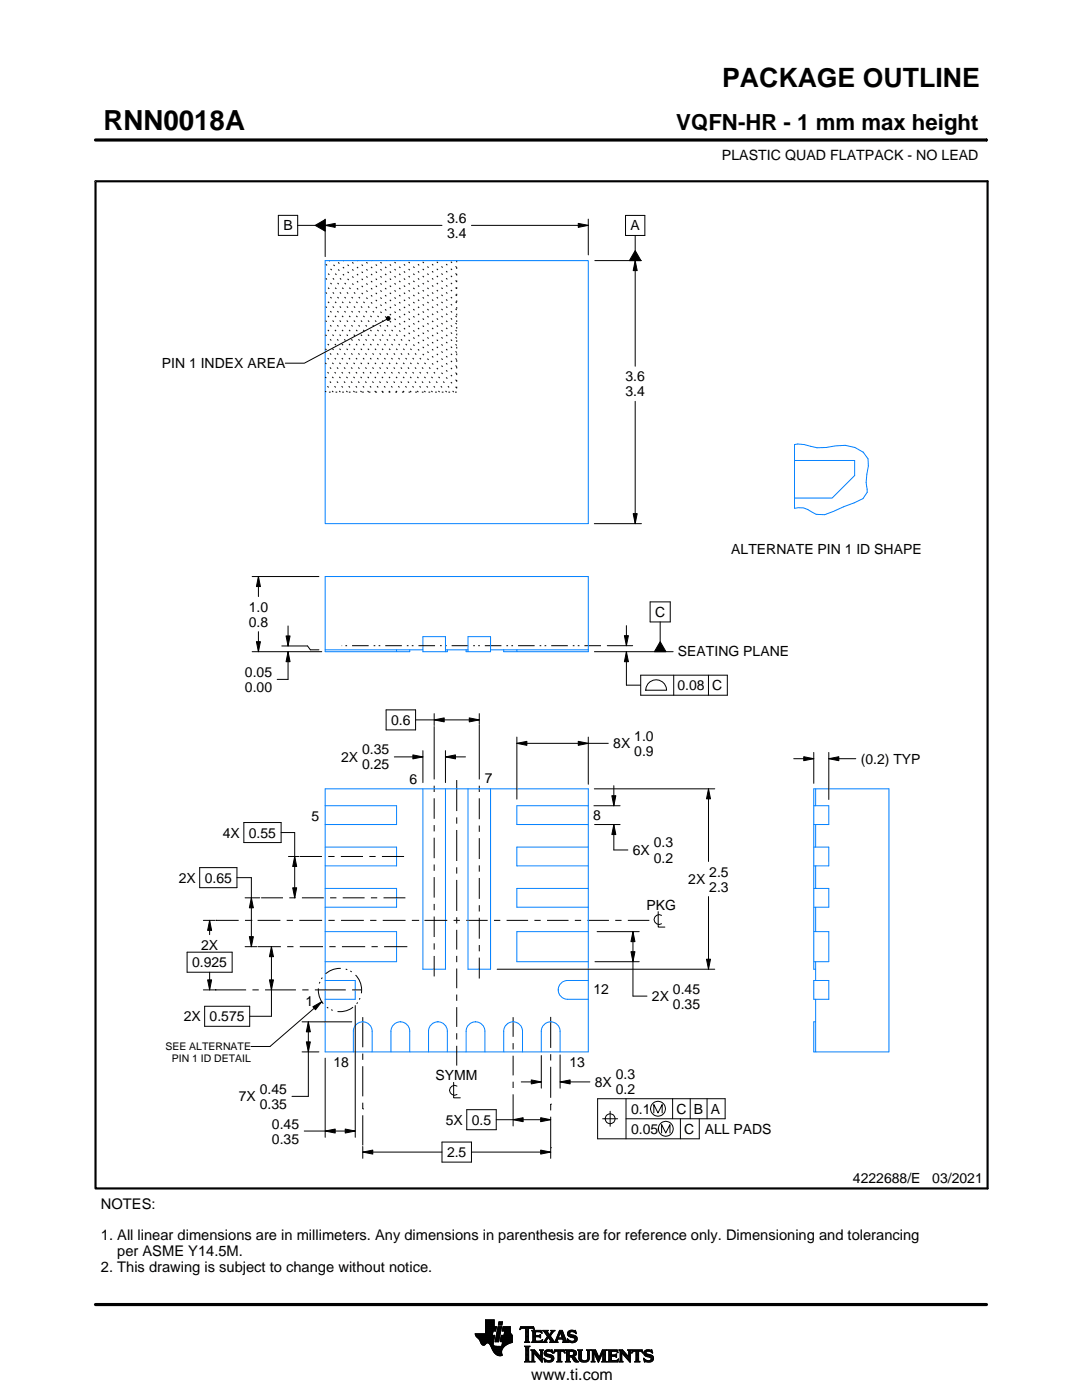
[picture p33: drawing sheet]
<svg xmlns="http://www.w3.org/2000/svg" width="216mm" height="279mm" viewBox="0 0 216 279" stroke-linecap="round" stroke-linejoin="round" font-family="sans-serif">
<defs><g id="words">
<text font-size="5.5" x="20.6" y="26">RNN0018A</text>
<text font-size="5.3" x="144.1" y="17.4">PACKAGE OUTLINE</text>
<text font-size="4.4" x="135" y="26">VQFN-HR - 1 mm max height</text>
<text font-size="3.2" x="106" y="275.3">www.ti.com</text>
<g font-size="2.9">
<text x="20.1" y="241.2">NOTES:</text>
<text x="20.1" y="247.5">1. All linear dimensions are in millimeters. Any dimensions in parenthesis are for reference only. Dimensioning and tolerancing</text>
<text x="23.4" y="250.7">per ASME Y14.5M.</text>
<text x="20.1" y="253.8">2. This drawing is subject to change without notice.</text>
</g>
<g font-size="2.8">
<text x="144.1" y="32">PLASTIC QUAD FLATPACK - NO LEAD</text>
<text x="56.5" y="46">B</text>
<text x="89.2" y="44.5">3.6</text>
<text x="89.2" y="47.5">3.4</text>
<text x="125.8" y="46">A</text>
<text x="32.3" y="73.5">PIN 1 INDEX AREA</text>
<text x="124.8" y="76.1">3.6</text>
<text x="124.8" y="79.1">3.4</text>
<text x="145.9" y="110.6">ALTERNATE PIN 1 ID SHAPE</text>
<text x="49.6" y="122.1">1.0</text>
<text x="49.6" y="125.1">0.8</text>
<text x="130.7" y="123.1">C</text>
<text x="135.3" y="131">SEATING PLANE</text>
<text x="48.9" y="135.1">0.05</text>
<text x="135.2" y="137.7">0.08 C</text>
<text x="48.9" y="138.1">0.00</text>
<text x="78" y="144.7">0.6</text>
<text x="122.4" y="149.4">8X</text>
<text x="126.6" y="147.9">1.0</text>
<text x="68.1" y="152.1">2X</text>
<text x="72.2" y="150.6">0.35</text>
<text x="72.2" y="153.6">0.25</text>
<text x="126.6" y="150.9">0.9</text>
<text x="171.8" y="152.4">(0.2) TYP</text>
<text x="81.7" y="156.5">6</text>
<text x="96.7" y="156.3">7</text>
<text x="44.5" y="167.2">4X 0.55</text>
<text x="62.2" y="163.9">5</text>
<text x="118.4" y="163.6">8</text>
<text x="126.3" y="170.6">6X</text>
<text x="130.5" y="169.1">0.3</text>
<text x="130.5" y="172.1">0.2</text>
<text x="35.7" y="176.2">2X 0.65</text>
<text x="137.3" y="176.4">2X</text>
<text x="141.5" y="174.9">2.5</text>
<text x="141.5" y="177.9">2.3</text>
<text x="129" y="181.5">PKG</text>
<text x="40.1" y="189.5">2X</text>
<text x="38.3" y="193">0.925</text>
<text x="36.6" y="203.8">2X 0.575</text>
<text x="61" y="200.7">1</text>
<text x="118.4" y="198.4">12</text>
<text x="130.1" y="199.8">2X</text>
<text x="134.3" y="198.3">0.45</text>
<text x="134.3" y="201.3">0.35</text>
<text x="66.6" y="212.9">18</text>
<text x="86.9" y="215.6">SYMM</text>
<text x="113.6" y="212.9">13</text>
<text x="122.9" y="215.4">0.3</text>
<text x="47.6" y="219.8">7X</text>
<text x="51.8" y="218.3">0.45</text>
<text x="51.8" y="221.3">0.35</text>
<text x="118.7" y="216.9">8X</text>
<text x="122.9" y="218.4">0.2</text>
<text x="54.3" y="225.2">0.45</text>
<text x="89" y="224.5">5X 0.5</text>
<text x="125.9" y="222.3">0.1</text>
<text x="125.9" y="226.3">0.05</text>
<text x="135" y="222.3">C B A</text>
<text x="136.5" y="226.3">C</text>
<text x="140.6" y="226.3">ALL PADS</text>
<text x="54.3" y="228.2">0.35</text>
<text x="89.2" y="230.9">2.5</text>
<text x="170.2" y="236.2">4222688/E</text>
<text x="186" y="236.2">03/2021</text>
</g>
<g font-size="2.1">
<text x="33" y="209.6">SEE ALTERNATE</text>
<text x="34.3" y="211.8">PIN 1 ID DETAIL</text>
</g>
<text font-size=".3" x="106.1" y="28.1">SCALE 3.200</text>
</g></defs>
<g fill="none" stroke="#000" stroke-width=".2">
<path d="M19.1 27.9h177.7M196.8 27.7v.5M55.5 43h3.9v4h-3.9zM59.4 45h3.5M62.9 45l2-1.2v2.3zM64.9 45l2-.4v.8zM64.9 43.7v7.5M64.9 45h23.3M94.1 45h23.3M115.4 44.6l2 .4-2 .4zM117.4 43.7v7.2M118.7 52h9.3"/>
<path d="M124.8 43h3.9v4h-3.9zM126.7 52l.4 2h-.8zM126.7 47v3M126.7 52v21.1M126.7 50l1.2 2h-2.3zM77.1 63.4l.3-.2 .3 .1 .2 .3-.2 .3-.3 .1-.3-.3zM77.1 63.8l-16.4 8.7h-3.8M126.7 80.1v24.4M50.3 115.1h13.3M51.6 115.1l.4 2h-.8zM51.6 115.1v4M118.6 104.5h9.4"/>
<path d="M126.3 102.5h.8l-.4 2zM50.3 130.1h13.9M51.2 128.1h.8l-.4 2zM51.6 126.1v4M56.2 128.9h5.2l.5 .8h1.7M57.1 126.9h.8l-.4 2zM57.5 130.1l.4 2h-.8zM57.5 124.9v4M57.5 130.1v5.5h-2.2M118.6 130.1h15.7M121.2 128.9h5M124.6 126.9h.8l-.4 2z"/>
<path d="M125 130.1l.4 2h-.8zM125 130.1v6.6h2.8M125 124.9v4M127.8 134.7h17.3v4h-17.3zM129.3 136.5a2.08 2.08 0 0 1 2.3-.7 2.08 2.08 0 0 1 1.4 1.9h-4.2l.1-.5zM129.7 120.1h4v4h-4zM131.7 124.1v4M131.7 128.1l1.2 2h-2.3zM134.4 134.7v4M141.4 134.7v4M77 141.7h5.9v4h-5.9zM78.7 151.1h5.7"/>
<path d="M82.4 150.7l2 .4-2 .4zM82.9 143.7h12.7M84.4 149.8v6.4M86.6 143.7l2-.4v.8zM86.6 142.4v2.4M86.6 144.9v10.6M86.6 156.8v1.3M86.6 159.3v4.1M88.9 151.1l2-.4v.8zM88.9 149.8v6.4M88.9 151.1h4M91.1 155.7v6.2"/>
<path d="M93.6 143.3l2 .4-2 .4zM95.6 142.4v2.2M95.6 144.7v10.8M95.6 156.8v1.3M95.6 159.3v4.2M103.1 148.4l2-.4v.8zM103.1 147.1v12.4M103.1 148.4h18.3M115.4 148l2 .4-2 .4zM117.4 147.1v9.4M118.6 157.4h24M122.1 158.8h.8l-.4 2z"/>
<path d="M122.5 156.8v4M141.4 157.4l.4 2h-.8zM141.4 157.4v14.5M158.4 151.4h4M160.4 151l2 .4-2 .4zM162.4 150.2v6.1M165.4 151.4l2-.4v.8zM165.4 150.2v9.4M165.4 151.4h5.4M39.8 173.2h7.5v4h-7.5zM47.3 175.2h2.9v13.7M48.7 164.2h7.4v4h-7.4z"/>
<path d="M48.9 179.2h2.9M50.2 179.2l.4 2h-.8zM52.1 179.2h4.4M56.1 166.2h2.7v13M57.6 170.9h2.1M57.7 179.2h1.3M58.4 177.2h.8l-.4 2zM58.8 170.9l.4 2h-.8zM59.8 170.9h4.4M60.2 179.2h4.4M65.5 170.9h1.3M65.9 179.2h1.2"/>
<path d="M68 170.9h4.4M68.4 179.2h4.4M73.7 170.9h1.3M74 179.2h1.3M76.2 170.9h4.4M76.5 179.2h4.4M86.6 164.7v1.2M86.6 167.2v4.1M86.6 172.5v1.3M86.6 175v4.1M91.1 163.1v1.3M91.1 165.6v6.2"/>
<path d="M91.1 173.1v1.2M91.1 175.6v6.2M95.6 164.8v1.2M95.6 167.3v4.1M95.6 172.7v1.3M95.6 175.2v4.2M118.5 160.8h5.2M118.6 164.6h5.1M122.5 164.6l.4 2h-.8zM122.5 164.6v5h2.8M141.4 178.9v14.5M37.3 190h9v4h-9z"/>
<path d="M40.6 197.6h2.3M40.6 183.7h2.3M41.4 195.6h.8l-.4 2zM41.8 183.7l.4 2h-.8zM41.8 183.7v2.8M41.8 194v3.6M42.9 197.6h.1M42.9 197.6h6.2M43.1 183.7h.1M43.1 183.7h4.5M48.9 183.7h1.2M48.9 188.9h2.3"/>
<path d="M49.8 186.9h.8l-.4 2zM50.1 183.7h.1M50.4 197.6h1.2M51.4 183.7h4.5M51.4 188.9h4.6M52.9 197.6h6.2M53.8 195.6h.8l-.4 2zM54.2 188.9l.4 2h-.8zM54.2 188.9v13.9h-4.4M57.2 183.7h1.3M57.3 188.9h1.3M59.7 183.7h4.6"/>
<path d="M59.8 188.9h4.7M60.3 197.6h1.3M62.8 197.6h6.2M64.2 199.9l-10.3 8.9h-3.8M65.5 183.7h1.3M65.7 188.9h1.3M68 183.7h4.6M68.2 188.9h4.7M70.3 197.6h1.8M73.9 183.7h1.2M74.1 188.9h1.3M76.4 183.7h4.5"/>
<path d="M76.6 188.9h4.7M82.2 183.7h1.2M83.4 183.7h.1M84.7 183.7h4.5M86.6 180.4v1.3M86.6 182.9v4.1M86.6 188.3v1.2M86.6 190.8v4.1M90.5 183.7h1.3M91.1 183.1v1.2M91.1 185.6v3.9M91.1 190.8v1.2"/>
<path d="M91.1 193.3v3.9M91.1 198.5v1.2M93 183.7h4.3M95.6 180.7v1.2M95.6 183.2v4.1M95.6 188.6v1.3M95.6 191.1v4.2M98.6 183.7h1.2M99.2 193.4h43.4M101.1 183.7h4.3M106.6 183.7h1.3M109.2 183.7h4.2"/>
<path d="M114.7 183.7h1.3M117.2 183.7h4.3M118.7 191.9h8.8M119.1 185.9h8.4M122.8 183.7h1.2M125.3 183.7h4.3M125.9 189.9h.8l-.4 2zM126.3 185.9l.4 2h-.8zM126.3 185.9v12.9h2.8M131.3 181.9v3.1h1.4M132 182.7a.98 .98 0 0 0-1.5 .8 .98 .98 0 0 0 1.5 .9M141 191.4h.8l-.4 2z"/>
<path d="M40.8 200.8h9v4h-9zM60.3 203.9h9.9M60.3 209.9h3.3M61.1 207.9h.8l-.4 2zM61.5 203.9l.4 2h-.8zM61.5 203.9v14.9h-3.2M62.4 200.9l1.8-1-1.2 1.6zM64.9 211.2v15.8M70.9 200.7v26.3M72.4 203v6M72.4 210.3v1.2M72.4 212.8v6"/>
<path d="M90.5 216v3.1h1.4M91.1 201v3.9M91.1 206.2v1.3M91.1 208.7v4M91.2 216.8a.98 .98 0 0 0-1.5 .8 .98 .98 0 0 0 1.5 .8M102.4 203v3.9M102.4 208.2v1.2M102.4 210.7v3.9M102.4 215.9v1.2M102.4 218.4v3.9M104 215.9h4M106 215.5l2 .4-2 .4z"/>
<path d="M108 210.7v6.5M109.9 202.9v6.2M109.9 210.4v1.2M109.9 212.9v6.2M111.8 215.9l2-.4v.8zM111.8 215.9h5.9M111.8 210.5v6.7M124.9 219.3v8M134.2 219.3v4M137.7 219.3v4M141.1 219.3v4M60.7 225.7h10.2"/>
<path d="M64.9 225.7l2-.4v.8zM68.9 225.3l2 .4-2 .4zM72.4 229.9l2-.4v.8zM72.4 221.3h.1M72.4 220.1v1.2M72.4 222.6v6M72.4 228.8v2.4M72.4 229.9h15.8M88.2 227.9h5.9v4h-5.9zM93.1 221.5h5.9v4h-5.9zM94.1 229.9h15.8M99 223.5h10.9"/>
<path d="M102.4 223.5l2-.4v.8zM102.4 222.4v2.3M107.9 229.5l2 .4-2 .4zM107.9 223.1l2 .4-2 .4zM109.9 220.3h.1M109.9 229h.1M109.9 220.3v1.3M109.9 222.9v6.1M109.9 229.2v2M120.2 223.3h3M121.7 221.8v3M124.9 223.3h19.8v-4h-25.5v8h20.3v-4"/>
<path d="M130.5 222.1v-1.7l.8 1.7 .8-1.7v1.7M132 226.1v-1.7l.8 1.7 .9-1.7v1.7M135.8 223.3v4M94.8 266.2h3.5M94.8 266.3h3.5M94.9 266.4h3.3M94.9 266.5h3.8l-.2 1.2M94.9 266.5h3.8M95 266.6h3.7M95 266.7h3.7M95.1 266.8h3.6M95.2 266.9h3.4"/>
<path d="M95.3 267h3.3M95.4 267.1h3.2M95.5 267.2h3.1M95.6 267.3h3M95.7 267.4h2.8M95.7 267.5h2.8M95.8 267.6h2.7M95.8 267.7h2.7M95.9 267.8h2.6M95.9 267.9h2.5M95.9 268h2.5M96 268h1.1"/>
<path d="M96 268.1h1M96.1 268.2h.8M96.1 268.3h.7M96.2 268.4h.6M96.3 268.4h.4M96.9 266.1h1.4M96.9 266h1.4M96.9 265.9h1.4M96.9 265.8h1.5M96.9 265.7h1.5M96.9 264.7l2.2 .1-.2 .9h-.5l-.2 .8M96.9 265.6h2"/>
<path d="M96.9 265.5h2M96.9 265.4h2M96.9 265.3h2.1M96.9 265.2h2.1M96.9 265.1h2.1M96.9 265h2.1M96.9 264.9h2.1M96.9 264.8h2.2M96.9 264.6h1.7M96.9 264.5h1.7M96.9 264.4h1.7M96.9 264.3h1.7"/>
<path d="M96.9 264.2h1.7M96.9 264.1h1.7M96.9 264h1.7M96.9 263.9h1.7M96.9 263.8h1.7M96.9 263.7h1.7M96.9 263.6h1.7M96.9 263.5h1.7M96.9 263.4h1.7M97.5 268h.9M97.6 268.1h.8M97.7 268.2h.7"/>
<path d="M97.7 268.3h.7M97.8 268.4h.6M97.9 268.5h.6M97.9 268.6h.7M98 268.7h1.1M98 268.8h2.6M98 268.8h2.5M98.1 268.9h2.3M98.1 269h2.3M98.1 269.1h2.2M98.2 269.2h2.1M98.2 269.2h2"/>
<path d="M98.2 269.3h2M98.3 269.4h1.9M98.3 269.5h1.8M98.4 269.6h1.7M98.4 268v.4l.3 .2 2 .1M98.5 269.7h1.6M98.5 267.7l-.1 .3M98.5 269.8h1.6M98.6 269.9h1.5M98.6 264.8v-1.4h-1.7v2.8h-2.1l.1 .3 .8 .9 .6 1h.4l.5-.4 .4 .1 1 1.8 .8 .6h.8l-.1-1.1 .8-.9M98.6 270h1.5M98.7 270h1.4"/>
<path d="M98.8 270.1h1.3M98.8 267.7h.7M98.8 267.6h.7M98.8 267.5h.7M98.9 270.2h1.2M98.9 267.4h.7M98.9 267.3h.7M98.9 267.2h.7M98.9 267.1h.7M98.9 267h.7M98.9 270.3h1.3M99 266.9h.6"/>
<path d="M99 266.9h.7M99 266.8h.7M99 266.7h.7M99 266.6h.7M99 266.5h.7M99.1 270.4h1.1M99.1 266.4h.7M99.1 266.3h.7M99.1 266.2h.7M99.1 266.1h.7M99.1 266h.7M99.2 265.9h.7"/>
<path d="M99.2 265.8h.7M99.2 270.4h1M99.2 265.7h.7M99.2 265.6h.7M99.2 265.5h.7M99.3 265.4h.6M99.3 265.4h.7M99.3 265.3h.7M99.3 265.2h.7M99.3 265.1h.7M99.3 265h.7M99.4 270.5h.8"/>
<path d="M99.4 264.9h.7M99.4 264.8h.7M99.4 264.8h.7l-.6 3h-.7zM99.4 264.5l.2-.7h.7l-.2 .7h-.7M99.5 264.4h.6M99.5 264.3h.7M99.5 264.2h.7M99.5 264.1h.7M99.5 264h.7M99.5 263.9h.7M99.6 263.8h.7M99.8 270.6h.1"/>
<path d="M99.8 267.7h2.4M99.8 267.6h2.4M99.8 267.5h2.4M99.9 267.4h2.3M99.9 267.3h2.3M99.9 267.2h2.3M99.9 267.1h2.3M99.9 267h2.3M99.9 266.9h2.3M100 266.9h2.2M100 266.8h2.2M100 266.7h2.2"/>
<path d="M100 266.6h2.2M100 266.5h2.2M100.1 268.6h.7M100.2 268.5h.7M100.2 268.4h.8M100.2 268.4h.9M100.2 268.3h1M100.2 268.2h1.2M100.2 265.6h1.6M100.2 268.1h1.4M100.2 265.5h1.6M100.2 268h1.6"/>
<path d="M100.3 265.4h1.5M100.3 268h1.7M100.3 267.9h1.9M100.3 265.3h1.5M100.3 267.8h1.9M100.3 265.2h1.5M100.3 265.1h1.5M100.3 265h1.5M100.4 264.9h1.4M100.4 264.8h1.4M100.6 266.5l.1-.8h-.5l.2-.9h1.4l.1 1.1 .3 .6v1.4l-1.3 .6M100.6 266.4h1.5"/>
<path d="M100.6 266.3h1.4M100.6 266.2h1.4M100.6 266.1h1.3M100.7 266h1.2M100.7 265.9h1.2M100.7 265.8h1.1M100.7 265.7h1.1M102.2 266.5h-2.2l-.2 1.1 .1 .2h.4l-.2 .9M103.7 265.3h.1M103.8 265.2h.2M103.8 265h2.8M103.8 264.9h2.7"/>
<path d="M103.9 264.8h2.6M104.7 267.8h1M104.7 271.8h1.1M104.7 268.7h1M104.8 267.7h.7M104.8 271.7h.8M104.9 265.2h.6M104.9 268.9h.6M104.9 267.6h.6M104.9 267.5l-.2 .3M104.9 267.5h.6M104.9 267.4h.6"/>
<path d="M104.9 267.3h.6M104.9 267.2h.6M104.9 267.1h.6M104.9 267h.6M104.9 266.8h.6M104.9 266.7h.6M104.9 266.6h.6M104.9 266.5h.6M104.9 266.4h.6M104.9 266.3h.6M104.9 266.2h.6M104.9 266.1h.6"/>
<path d="M104.9 265.9h.6M104.9 265.8h.6M104.9 265.7h.6M104.9 265.6h.6M104.9 265.5h.6M104.9 265.4h.6M104.9 265.3h.6M104.9 271.5h.6M104.9 269h.6M104.9 271.4h.6M104.9 271.4v-2.4l-.2-.4h1.1l-.3 .4v2.4M104.9 271.4l-.2 .4h1.1l-.3-.4"/>
<path d="M104.9 271.3h.6M104.9 271.2h.6M104.9 271.1h.6M104.9 271h.6M104.9 270.9h.6M104.9 270.8h.6M104.9 270.6h.6M104.9 270.5h.6M104.9 270.4h.6M104.9 270.3h.6M104.9 270.2h.6M104.9 270.1h.6"/>
<path d="M104.9 270h.6M104.9 269.9h.6M104.9 269.8h.6M104.9 269.6h.6M104.9 269.5h.6M104.9 269.4h.6M104.9 269.3h.6M104.9 269.2h.6M104.9 269.1h.6M105.5 267.5l.2 .3M105.5 267.5v-2.3l.7-.1 .4 .3-.1-.6h-2.6l-.1 .6 .4-.3 .7 .1v2.3M105.7 267.8h-1"/>
<path d="M105.9 271.8h.8M105.9 269.4h.8M106.1 269.5h.7M106.1 267.8h2M106.1 271.7h.5M106.2 269.6h.7M106.2 271.5h.3M106.2 265.6h1.8M106.2 269.8h.8M106.2 271.4h.3M106.2 271.4l-.3 .4h.8l-.2-.4M106.2 271.3h.3"/>
<path d="M106.2 271.2h.3M106.2 271.1h.3M106.2 271h.3M106.2 270.9h.3M106.2 270.8h.3M106.2 270.6h.3M106.2 270.5h.3M106.2 270.4h.3M106.2 270.3h.3M106.2 270.2h.3M106.2 270.1h.3M106.2 270h1"/>
<path d="M106.2 269.9h.9M106.2 269.8v1.6M106.2 269.8l-.3-.4h.8l1.2 1.4M106.3 267.7h1.8M106.3 265.7h1.8M106.3 267.6h.6M106.3 265.8h.6M106.3 267.5l-.2 .3M106.3 267.5h.5M106.3 267.4h.5M106.3 267.3h.5M106.3 267.2h.5"/>
<path d="M106.3 267.1h.5M106.3 267h.5M106.3 266.8h.5M106.3 266.7h1.6M106.3 266.6h1.6M106.3 266.5h.5M106.3 266.4h.5M106.3 266.3h.5M106.3 266.2h.5M106.3 266.1h.5M106.3 265.9h.5M106.4 265.2h.2"/>
<path d="M106.5 270h.1M106.5 270v1.4M106.5 265.3h.1M106.6 270.1h.7M106.7 270.2h.7M106.8 270.3h.7M106.8 265.9l.2-.1h.6l.6 .2-.2-.5h-1.9l.2 .3v1.7M106.8 265.9v.6h.8l.3-.2v.7M106.9 270.4h.7M107 270.5h.7M107.1 270.6h.7M107.2 270.8h1"/>
<path d="M107.3 270.9h.9M107.4 271h.8M107.5 271.1h.7M107.6 271.2h.6M107.6 266.5h.3M107.7 271.3h.5M107.7 269.4h.7M107.7 266.8h.2M107.7 267.6h.5M107.8 266.4h.1M107.8 271.4h.4M107.8 267h.1"/>
<path d="M107.8 265.8h.3M107.8 269.5h.5M107.9 271.5h.3M107.9 269.6h.3M107.9 267l-.3-.2h-.8l.1 .8h.9l.5-.2M107.9 269.8h.3M107.9 270.6h.3M107.9 270.5h.3M107.9 270.4h.3M107.9 270.3h.3M107.9 270.2h.3M107.9 270.1h.3"/>
<path d="M107.9 270h.3M107.9 269.9h.3M107.9 269.8v1M107.9 269.8l-.2-.4h.7l-.2 .4M108 271.7h.2M108 265.9h.1M108 267.5h.2M108.1 271.8h.1M108.1 266.1h.1M108.2 267.4h.1M108.2 269.8v2.1l-1.7-1.9M108.2 267.8h.9"/>
<path d="M108.3 267.4l-.2 .5-2-.1M108.3 265.6h1M108.5 267.7h.5M108.5 271.1l.8 .4h.5l.2-.2-.1-.3-1-.4-.3-.3 .1-.7 .8-.2 .5 .1 .2-.1 .1 .6-.9-.3-.3 .1-.1 .3 1.3 .4 .2 .6M108.5 271.1h.1M108.5 265.7h.7M108.5 271.2h.2M108.6 271.3h.2M108.6 270.1h.4M108.6 270h.4M108.6 270.2h.6M108.6 267.6h.4"/>
<path d="M108.6 271.4h.4M108.6 269.9h.4M108.6 270.3h1M108.6 265.8h.7M108.6 271.5h.8M108.6 269.8h.5M108.7 271.7h1.5M108.7 270.4h1.3M108.7 267.5h.3M108.7 271.8h.1M108.7 265.9h.6M108.7 269.6h1.5"/>
<path d="M108.8 267.4h.3M108.8 270.5h1.5M108.8 266.1h.6M108.8 269.5h1.4M108.8 267.3h.4M108.9 266.2h.6M108.9 267.2h.4M108.9 266.3h.6M108.9 270.6h1.5M109 267.1h.3M109 266.4h1M109.1 271.8h.9"/>
<path d="M109.1 269.4h.7M109.1 267h.9M109.1 266.5h.8M109.1 267.8h-.9M109.2 266.8h.8M109.2 266.6h.6M109.2 266.7h.7M109.2 266.7l-.6 .9-.4 .2M109.3 270.8h1.1M109.5 267.1h.6M109.6 267.2h.6M109.7 271.5h.7"/>
<path d="M109.7 267.3h.6M109.7 267.8l.2-.1-.5-.8-.4 .8 .1 .1M109.7 267.8h1.6M109.7 266.3h.4M109.7 267.4h.6M109.8 270.9h.7M109.8 266.2h.3M109.8 266.6l.9 1.2 1-2.3h.5l.8 2.1 .3 .2M109.8 267.5h.6M109.9 266.1h.3M109.9 269.8h.4M109.9 267.6h.6"/>
<path d="M109.9 267.7h.7M109.9 271.4h.5M109.9 265.9h.4M110 271h.5M110 265.6h.7M110 265.9l-.4 .5-.4-.6 .2-.3h-1.1l.9 1.2M110 265.9l.1-.2-.2-.2h.8l-.9 1.1M110 271.3h.5M110 265.8h.4M110 271.1h.5M110 271.2h.5M110.1 269.4h.1"/>
<path d="M110.1 265.7h.4M110.1 269.9h.2M110.2 270h.1M110.5 270h.1M110.5 269.9h.2M110.5 271.1l-.3 .6-.7 .2-.6-.2-.2 .1-.2-.7M110.5 269.8h.3M110.6 269.6h2.1M110.6 269.5h2M110.6 269.4h2M110.7 267.7h.5M110.8 267.6h.4"/>
<path d="M110.9 267.5h.3M110.9 267.4h.3M111 267.3h.3M111 267.2h1.8M111 267.1h1.8M111.1 267h.3M111.1 271.8h1M111.1 266.8h.4M111.2 266.7h.3M111.2 267.5l.1-.2h1l.1 .2M111.2 267.5v.3h.1M111.2 266.6h.3"/>
<path d="M111.3 266.5h.3M111.3 271.7h.6M111.3 266.4h.3M111.3 271.5h.6M111.3 267.8h-1.6M111.3 269.8h.6M111.4 266.3h.3M111.4 271.4h.5M111.4 271.4l-.1-1.7h-.4l-.4 .4 .2-.7h1.9l.1 .7-.4-.4h-.4v1.7M111.4 270.5h.5M111.4 270.4h.5M111.4 270.3h.5"/>
<path d="M111.4 270.2h.5M111.4 270.1h.5M111.4 270h.5M111.4 269.9h.5M111.4 271.4l-.3 .4h1l-.2-.4M111.4 271.3h.5M111.4 271.2h.5M111.4 271.1h.5M111.4 271h.5M111.4 270.9h.5M111.4 270.8h.5M111.4 270.6h.5"/>
<path d="M111.4 266.2h.3M111.4 266.1h.4M111.5 265.9h.9M111.5 265.8h.8M111.6 265.7h.7M111.6 265.6h.6M111.8 265.9l.4 1.1h-.8zM111.9 266.1h.5M111.9 266.2h.5M111.9 266.3h.6M112 266.4h.5M112 266.5h.6"/>
<path d="M112.1 266.6h.5M112.1 266.7h.6M112.1 266.8h.6M112.2 267h.5M112.2 267.8h1.1M112.3 267.3h.6M112.3 267.4h.6M112.4 267.5h.6M112.4 267.5v.3h-.2M112.4 269.8h.3M112.4 267.6h.6M112.4 267.7h.7"/>
<path d="M112.6 269.9h.1M112.6 270h.2M112.8 271.8h1M112.8 269.4h1.6M113 269.5h1.7M113 271.7h.7M113 269.6h1.9M113 271.5h.6M113 269.8h.6M113 271.4h.6M113 271.4l-.2 .4h1l-.2-.4M113 271.3h.6"/>
<path d="M113 271.2h.6M113 271.1h.6M113 271h.6M113 270.9h.6M113 270.8h1.5M113 270.6h1.6M113 270.5h1.8M113 270.4h.6M113 270.3h.6M113 270.2h.6M113 270.1h.6M113 270h.6"/>
<path d="M113 269.9h.6M113 269.8v1.6M113 269.8l-.2-.4h1.5l.5 .2 .2 .3v.4l-.2 .3-.4 .1M113.2 267.3h.2M113.2 267.4h.3M113.2 266.2h.5M113.2 266.3h.6M113.2 266.1h.5M113.3 267.5h.3M113.3 267.8h-1.1M113.3 266.4h.9M113.3 265.9h.4"/>
<path d="M113.3 267.6h.6M113.3 266.5h1.3M113.3 267.7h1.6M113.3 265.8h.5M113.3 267.8h.2M113.4 266.6h1.5M113.4 265.7h1.5M113.4 265.7l.5-.2 .7 .1 .2-.1 .1 .7-.7-.4h-.4l-.1 .3 .1 .2 .9 .2 .4 .3 .1 .5-.3 .5-.6 .2-.7-.2-.2 .1-.2-.7 .9 .5 .4-.1 .2-.3-.1-.3-1.2-.4-.2-.5zM113.5 266.7h1.5M113.5 265.6h1.4M113.6 271.4v-.6h.4l.7 .9 .8 .1M113.6 269.9l.1-.2 .7 .2v.4l-.4 .2"/>
<path d="M113.6 269.9v.6M113.7 267.8h1.1M113.8 266.8h1.3M113.8 265.5h.6M114 268h.4M114.1 270.9h.6M114.2 271h.6M114.2 271.1h.7M114.3 271.2h.6M114.3 267h.8M114.3 269.8h.7M114.3 270.4h.6"/>
<path d="M114.4 271.3h.6M114.4 270.7l1.1 1.1M114.4 270.7h.1M114.4 271.4h.7M114.4 269.9h.6M114.4 270.3h.6M114.5 267.6h.5M114.5 270.2h.5M114.5 270h.5M114.5 265.8h.4M114.5 270.1h.5M114.5 271.5h.7"/>
<path d="M114.6 271.7h.7M114.6 267.1h.6M114.6 267.5h.5M114.7 267.2h.5M114.7 267.4h.5M114.7 265.9h.3M114.7 267.3h.5M114.7 271.8h.8M114.8 266.1h.2M114.9 266.2h.1M115.3 269.4h.9M115.4 269.5h.7"/>
<path d="M115.5 269.6h.5M115.5 269.8h.5M115.5 269.8v1.4l.4 .5 .6 .2 .6-.1 .4-.3 .1-.5M115.5 271h.5M115.5 270.9h.5M115.5 270.8h.5M115.5 270.6h.5M115.5 270.5h.5M115.5 270.4h.5M115.5 270.3h.5M115.5 270.2h.5M115.5 270.1h.5"/>
<path d="M115.5 270h.5M115.5 269.9h.5M115.5 269.8l-.2-.4h.9l-.2 .4M115.5 271.1h.5M115.5 271.2h.5M115.5 271.3h.6M115.6 271.4h.6M115.7 271.5h.8M115.8 271.7h1.5M116 271l.2 .4 .4 .2 .5-.2 .2-.4M116 269.8v1.2M116 271.8h1.1"/>
<path d="M116.8 271.5h.6M117 269.4h.8M117.1 271.4h.4M117.2 269.5h.5M117.2 271.3h.4M117.2 269.6h.4M117.2 271.2h.4M117.2 271.1h.4M117.3 269.8h.3M117.3 271h.3M117.3 270.9h.3M117.3 270.8h.3"/>
<path d="M117.3 270.6h.3M117.3 270.5h.3M117.3 270.4h.3M117.3 270.3h.3M117.3 270.2h.3M117.3 270.1h.3M117.3 270h.3M117.3 269.9h.3M117.6 269.8l.2-.4h-.8l.2 .3 .1 1.3M117.6 269.8v1.2M118 271.8h.7M118 269.4h.8"/>
<path d="M118.1 269.5h.8M118.1 271.7h.5M118.2 269.6h.7M118.2 271.5h.3M118.2 269.8h.8M118.2 271.4h.3M118.2 269.8l-.2-.4h.8l.7 1.6 .7-1.6h.9l-.3 .4M118.2 271.4l-.2 .4h.7l-.2-.4M118.2 271.3h.3M118.2 271.2h.3M118.2 271.1h.3M118.2 271h.3"/>
<path d="M118.2 270.9h.3M118.2 270.8h.3M118.2 270.6h.3M118.2 270.5h.3M118.2 270.4h.3M118.2 270.3h.3M118.2 270.2h.3M118.2 270.1h.3M118.2 270h.9M118.2 269.9h.8M118.2 269.8v1.6M118.6 270.1h.5"/>
<path d="M118.6 270.2h.6M118.7 270.3h.5M118.7 270.4h.6M118.8 270.5h.5M118.8 270.6h.6M118.9 270.8h.5M118.9 270.9h.6M119 271h.8M119 271.1h.8M119.1 271.2h.6M119.1 271.3h.6M119.2 271.4h.4"/>
<path d="M119.2 271.5h.4M119.3 271.7h.2M119.3 271.8h.2M119.6 270.9h.3M119.6 270.8h.3M119.7 270.6h.3M119.7 270.5h.3M119.8 270.4h.3M119.8 270.3h.3M119.9 270.2h.3M119.9 270.1h.3M120 270h.8"/>
<path d="M120 269.9h.8M120 269.8h.8M120.1 271.8h1M120.1 269.6h.7M120.1 269.5h.8M120.2 269.4h.9M120.2 271.7h.7M120.3 271.5h.5M120.3 271.4h.5M120.3 271.4l-.2 .4h1l-.3-.4M120.3 271.4v-1.5l-.9 2-.9-2v1.5M120.3 271.3h.5"/>
<path d="M120.3 271.2h.5M120.3 271.1h.5M120.3 271h.5M120.3 270.9h.5M120.3 270.8h.5M120.3 270.6h.5M120.3 270.5h.5M120.3 270.4h.5M120.3 270.3h.5M120.3 270.2h.5M120.3 270.1h.5M120.8 269.8v1.6"/>
<path d="M121.2 271.8h2M121.2 269.4h1.9M121.4 269.5h1.8M121.4 271.7h1.9M121.5 269.6h1.7M121.5 271.5h1.8M121.5 269.8h.5M121.5 271.4h.5M121.5 269.8l-.3-.4h1.9l.2 .6M121.5 269.9h.5M121.5 269.8v1.6M121.5 271.3h.5"/>
<path d="M121.5 271.2h.5M121.5 271.1h.5M121.5 271h.5M121.5 270.9h.5M121.5 270.8h.5M121.5 270.6h1.5M121.5 270.5h1.5M121.5 270.4h1.5M121.5 270.3h.5M121.5 270.2h.5M121.5 270.1h.5M121.5 270h.5"/>
<path d="M122.6 270.4l.4-.2v.7l-.2-.2h-.8v.8h.2M122.9 270.8h.1M122.9 270.3h.1M123 269.8h.3M123.1 271.4h.3M123.2 269.9h.1M123.3 270h.1M123.3 270l-.4-.3h-.8l-.1 .7M123.3 271.3h.1M123.4 271.2h.1M123.4 271.2l-.2 .6h-2l.3-.4M123.4 271.2l-.3 .3h-.4"/>
<path d="M123.5 271.8h.8M123.5 269.4h.7M123.6 269.5h.7M123.7 271.7h.5M123.7 269.6h.7M123.7 271.5h.4M123.7 269.8h.8M123.7 271.4h.4M123.7 271.4l-.2 .4h.8l-.2-.4M123.7 271.3h.4M123.7 271.2h.4M123.7 271.1h.4"/>
<path d="M123.7 271h.4M123.7 270.9h.4M123.7 270.8h.4M123.7 270.6h.4M123.7 270.5h.4M123.7 270.4h.4M123.7 270.3h.4M123.7 270.2h.4M123.7 270.1h.4M123.7 270h1M123.7 269.9h.9M123.7 269.8v1.6"/>
<path d="M123.7 269.8l-.2-.4h.7l1.2 1.4 .1-1M124.1 270v1.4M124.1 270h.1M124.2 270.1h.6M124.2 270.2h.7M124.3 270.3h.7M124.4 270.4h.7M124.5 270.5h.7M124.6 270.6h.7M124.7 270.8h1.1M124.8 270.9h1M124.9 271h.9"/>
<path d="M125 271.1h.8M125.1 271.2h.7M125.2 271.3h.6M125.2 269.4h.8M125.3 271.4h.5M125.4 269.5h.5M125.4 271.5h.4M125.4 269.6h.4M125.5 269.8h.3M125.5 269.8l-.3-.4h.8l-.2 .4M125.5 270.4h.3M125.5 270.3h.3"/>
<path d="M125.5 270.2h.3M125.5 270.1h.3M125.5 270h.3M125.5 269.9h.3M125.5 270.6h.3M125.5 270.5h.3M125.5 271.7h.3M125.6 271.8h.2M125.8 269.8v2.1l-1.7-1.9M126 270h.1M126.1 269.9h.1M126.1 269.8h.3"/>
<path d="M126.1 269.6h2.1M126.2 269.5h2M126.2 269.4h2M126.6 271.8h1.1M126.9 271.7h.6M126.9 271.5h.5M126.9 269.8h.5M126.9 271.4h.5M126.9 271.4v-1.7h-.5l-.3 .4 .1-.7h1.9l.2 .7-.4-.4h-.5v1.7M126.9 270.5h.5M126.9 270.4h.5M126.9 270.3h.5"/>
<path d="M126.9 270.2h.5M126.9 270.1h.5M126.9 270h.5M126.9 269.9h.5M126.9 271.4l-.3 .4h1.1l-.3-.4M126.9 271.3h.5M126.9 271.2h.5M126.9 271.1h.5M126.9 271h.5M126.9 270.9h.5M126.9 270.8h.5M126.9 270.6h.5"/>
<path d="M128 269.8h.3M128.1 269.9h.2M128.2 270h.1M128.4 271.1h.1M128.4 271.2h.2M128.5 271.3h.2M128.5 270.1h.4M128.5 270h.4M128.5 270.2h.6M128.5 271.4h.4M128.5 269.9h.4M128.5 270.3h1"/>
<path d="M128.5 271.5h.8M128.5 269.8h.5M128.6 271.7h1.5M128.6 270.4h1.3M128.6 271.8h.1M128.6 269.6h1.5M128.7 270.5h1.5M128.7 269.5h1.4M128.8 270.6h1.5M128.9 271.8h1M129 269.4h.7M129.1 270.8l-.6-.4 .1-.7 .5-.3 .8 .1 .2-.1 .1 .7-.8-.4-.4 .1-.1 .2 1.3 .5 .2 .6"/>
<path d="M129.1 270.8l.8 .2v.4l-.7 .1-.8-.4M129.2 270.8h1.1M129.6 271.5h.7M129.6 270.9h.8M129.8 269.8h.4M129.8 271.4h.5M129.9 271h.5M129.9 271.3h.5M129.9 271.1h.5M129.9 271.2h.5M129.9 269.4h.2M130 269.9h.2"/>
<path d="M130.1 270h.1M130.4 271.1l-.3 .6-.7 .2-.6-.2-.2 .1-.2-.7"/>
<circle cx="121.7" cy="223.3" r=".99"/>
<circle cx="131.3" cy="221.3" r="1.49"/>
<circle cx="132.8" cy="225.3" r="1.49"/>
</g>
<g fill="#000">
<path d="M62.9 45l2-1.2v2.3zM64.9 45l2-.4v.8zM115.4 44.6l2 .4-2 .4zM126.7 52l.4 2h-.8zM126.7 50l1.2 2h-2.3zM77.1 63.4l.3-.2 .3 .1 .2 .3-.2 .3-.3 .1-.3-.3zM51.6 115.1l.4 2h-.8zM126.3 102.5h.8l-.4 2zM51.2 128.1h.8l-.4 2zM57.5 130.1l.4 2h-.8zM57.1 126.9h.8l-.4 2zM125 130.1l.4 2h-.8z"/>
<path d="M124.6 126.9h.8l-.4 2zM131.7 128.1l1.2 2h-2.3zM82.4 150.7l2 .4-2 .4zM86.6 143.7l2-.4v.8zM88.9 151.1l2-.4v.8zM93.6 143.3l2 .4-2 .4zM103.1 148.4l2-.4v.8zM115.4 148l2 .4-2 .4zM141.4 157.4l.4 2h-.8zM160.4 151l2 .4-2 .4zM165.4 151.4l2-.4v.8zM50.2 179.2l.4 2h-.8z"/>
<path d="M58.4 177.2h.8l-.4 2zM58.8 170.9l.4 2h-.8zM122.5 164.6l.4 2h-.8zM122.1 158.8h.8l-.4 2zM41.8 183.7l.4 2h-.8zM41.4 195.6h.8l-.4 2zM49.8 186.9h.8l-.4 2zM53.8 195.6h.8l-.4 2zM54.2 188.9l.4 2h-.8zM62.4 200.9l1.8-1-1.2 1.6zM126.3 185.9l.4 2h-.8zM125.9 189.9h.8l-.4 2z"/>
<path d="M141 191.4h.8l-.4 2zM61.1 207.9h.8l-.4 2zM61.5 203.9l.4 2h-.8zM106 215.5l2 .4-2 .4zM111.8 215.9l2-.4v.8zM64.9 225.7l2-.4v.8zM68.9 225.3l2 .4-2 .4zM72.4 229.9l2-.4v.8zM102.4 223.5l2-.4v.8zM107.9 229.5l2 .4-2 .4zM107.9 223.1l2 .4-2 .4z"/>
</g>
<path d="M19.1 36.2h178v201h-178z" fill="none" stroke="#000" stroke-width=".43"/>
<path d="M19 27.9h177.8M19 260.3h177.8" fill="none" stroke="#000" stroke-width=".63"/>
<g fill="none" stroke="#0080ff" stroke-width=".2">
<path d="M19.1 36.2h.1M64.9 52h52.5v52.5h-52.5zM158.5 91.9h12v3l-4.5 4.5h-7.5M158.5 88.7a4.7 4.7 0 0 1 3.3 .4l1.2 .3 5.7-.5 1.9 .4 1.6 .9 1 1.4 .1 1.4a10.8 10.8 0 0 0-.3 5.2l-.8 1.3-5.9 2.6a4 4 0 0 1-5.1-.4l-.9-.3h-1.8zM64.9 129.7h19.5M79.1 129.7v.4M81.8 129.7v.4h-16.9v-15h52.5v15h-16.9v-.4M88.9 129.7h4.5M89.3 129.7v.4h-4.9v-3h4.5v3M93 129.7v.4h4.9v-3h-4.5v3M97.9 129.7h19.5M103.1 129.7v.4"/>
<path d="M64.9 157.4h52.5v52.5h-52.5zM88.9 157.4v36h-4.5v-36M93.4 157.4v36h4.5v-36M162.8 157.4v3.4M64.9 160.8h14.2v3.8h-14.2M64.9 169.1h14.2v3.7h-14.2M64.9 177.3h14.2v3.8h-14.2M117.4 160.8h-14.3v3.8h14.3M117.4 169.1h-14.3v3.7h14.3M117.4 177.3h-14.3v3.8h14.3M162.4 177.3h3v3.8h-3M162.4 169.1h3v3.7h-3"/>
<path d="M162.4 160.8h3v3.8h-3M162.8 164.6v4.5M162.8 172.8v4.5M64.9 195.7h6v3.7h-6M64.9 185.9h14.2v6h-14.2M117.4 195.7h-4.1a1.88 1.88 0 0 0-1.9 1.9 1.88 1.88 0 0 0 1.9 1.8h4.1M117.4 185.9h-14.3v6h14.3M162.4 195.7h3v3.7h-3zM162.4 185.9h3v6h-3M162.8 181.1v4.8M162.8 191.9v3.8M162.8 199.4v10.5"/>
<path d="M162.8 193.4h-.4v-36h15v52.5h-15v-6h.4M70.5 209.9v-4.1a1.88 1.88 0 0 1 1.9-1.9 1.88 1.88 0 0 1 1.9 1.9v4.1M78 209.9v-4.1a1.88 1.88 0 0 1 1.9-1.9 1.88 1.88 0 0 1 1.9 1.9v4.1M85.5 209.9v-4.1a1.88 1.88 0 0 1 1.9-1.9 1.88 1.88 0 0 1 1.9 1.9v4.1M93 209.9v-4.1a1.88 1.88 0 0 1 1.9-1.9 1.88 1.88 0 0 1 1.9 1.9v4.1M100.5 209.9v-4.1a1.88 1.88 0 0 1 1.9-1.9 1.88 1.88 0 0 1 1.9 1.9v4.1M108 209.9v-4.1a1.88 1.88 0 0 1 1.9-1.9 1.88 1.88 0 0 1 1.9 1.9v4.1"/>
</g>
<g fill="none" stroke="#000" stroke-width=".2" stroke-dasharray=".3 1" stroke-linecap="butt">
<path d="M91.1 52v26.3M91.1 59l-7-7M91.1 57.6l-5.6-5.6M91.1 56.2l-4.2-4.2M91.1 54.8l-2.8-2.8M91.1 53.4l-1.3-1.4M65.1 78.3l-.2-.3M66.5 78.3l-1.6-1.7M67.9 78.3l-3-3.1M69.3 78.3l-4.4-4.5M70.7 78.3l-5.8-5.9M72.2 78.3l-7.3-7.3"/>
<path d="M73.6 78.3l-8.7-8.7M75 78.3l-10.1-10.1M76.4 78.3l-11.5-11.6M77.8 78.3l-12.9-13M79.2 78.3l-14.3-14.4M80.6 78.3l-15.7-15.8M82.1 78.3l-17.2-17.2M83.5 78.3l-18.6-18.6M84.9 78.3l-20-20M86.3 78.3l-21.4-21.5M87.7 78.3l-22.8-22.9M89.1 78.3l-24.2-24.3"/>
<path d="M90.5 78.3l-25.6-25.7M91.1 78.3h-26.2M91.1 77.4l-25.4-25.4M91.1 76l-24-24M91.1 74.6l-22.6-22.6M91.1 73.2l-21.1-21.2M91.1 71.8l-19.7-19.8M91.1 70.4l-18.3-18.4M91.1 68.9l-16.9-16.9M91.1 67.5l-15.5-15.5M91.1 66.1l-14.1-14.1M91.1 64.7l-12.7-12.7"/>
<path d="M91.1 63.3l-11.2-11.3M91.1 61.9l-9.8-9.9M91.1 60.5l-8.4-8.5"/>
</g>
<path d="M119.9 128.9h-51.7M72.2 197.6a4.3 4.3 0 0 0-6.3-3.9 4.3 4.3 0 0 0-.7 7.3 4.3 4.3 0 0 0 6.9-2.6l.1-.8" fill="none" stroke="#000" stroke-width=".2" stroke-dasharray="3.3 1 .3 .7 .3 1" stroke-linecap="butt"/>
<use href="#words"/>
</svg>
